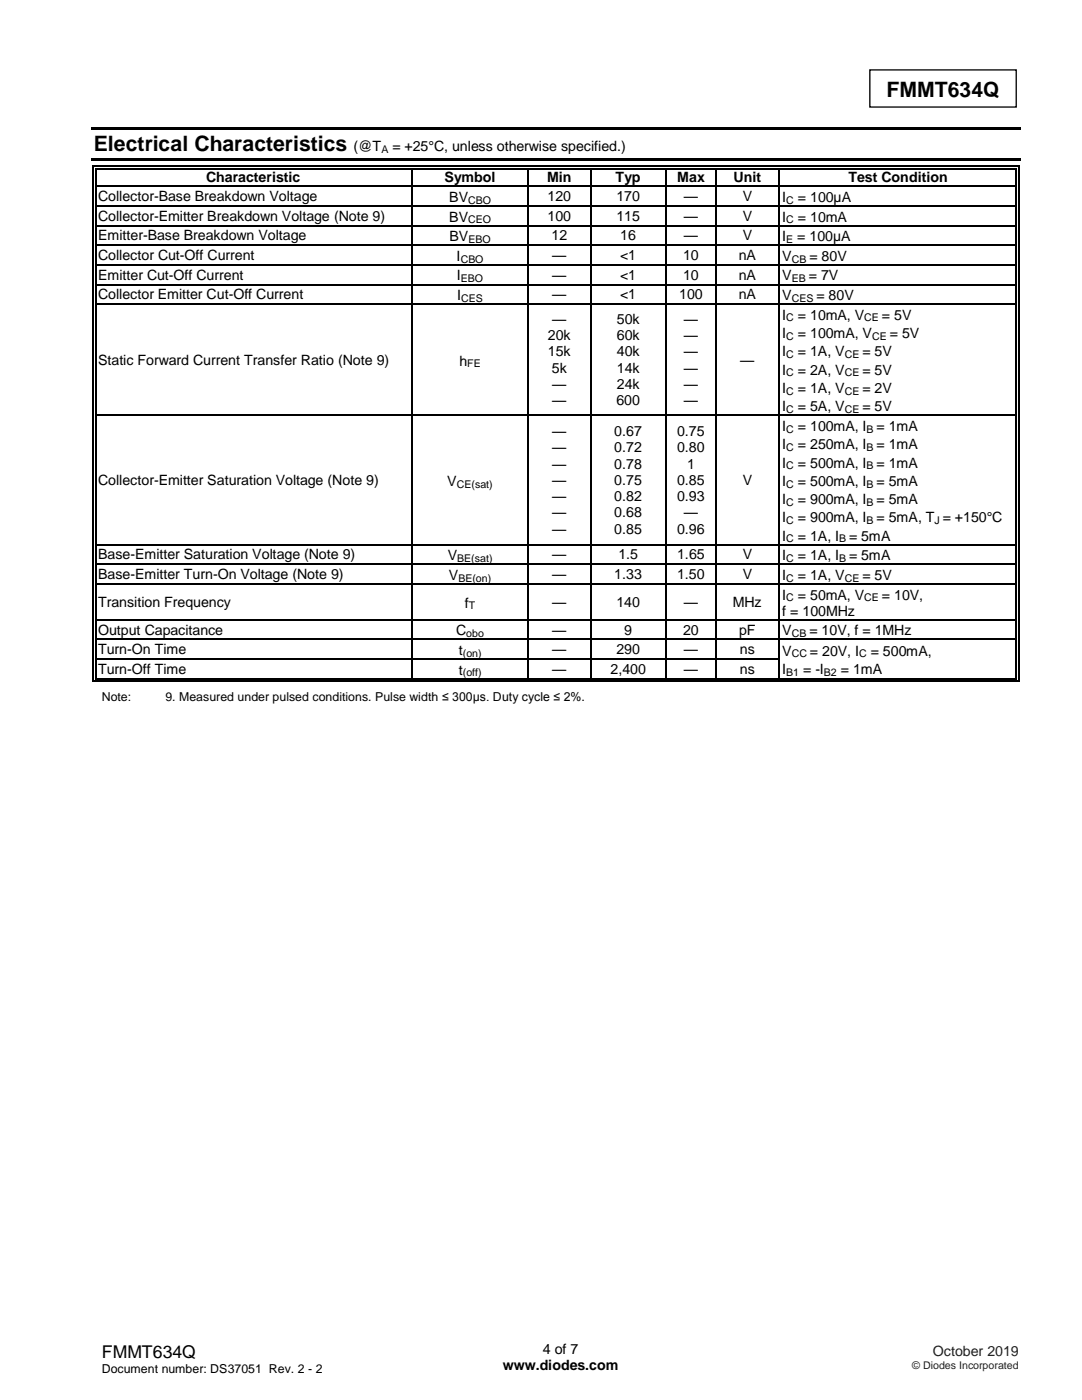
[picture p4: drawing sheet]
<svg xmlns="http://www.w3.org/2000/svg" width="216mm" height="279mm" viewBox="0 0 216 279" stroke-linecap="round" stroke-linejoin="round" font-family="sans-serif">
<defs><g id="words">
<g font-size="4.2">
<text x="176.9" y="19.3">FMMT634Q</text>
<text x="18.7" y="30.2">Electrical Characteristics</text>
</g>
<text font-size="3.5" x="20.3" y="270.9">FMMT634Q</text>
<g font-size="2.8">
<text x="70.5" y="30.2">(@T</text>
<text x="78.3" y="30.2">= +25°C, unless otherwise specified.)</text>
<text x="19.6" y="40.1">Collector-Base Breakdown Voltage</text>
<text x="41.1" y="36.4">Characteristic</text>
<text x="88.7" y="36.4">Symbol</text>
<text x="89.6" y="40.3">BV</text>
<text x="109.2" y="36.4">Min</text>
<text x="109.2" y="40.1">120</text>
<text x="122.8" y="36.4">Typ</text>
<text x="123" y="40.1">170</text>
<text x="135.1" y="36.4">Max</text>
<text x="136.5" y="40.1">—</text>
<text x="146.4" y="36.4">Unit</text>
<text x="148.2" y="40.1">V</text>
<text x="156.1" y="40.3">I</text>
<text x="159.2" y="40.3">= 100µA</text>
<text x="169.3" y="36.4">Test Condition</text>
<text x="19.6" y="44.1">Collector-Emitter Breakdown Voltage (Note 9)</text>
<text x="19.6" y="48">Emitter-Base Breakdown Voltage</text>
<text x="89.6" y="44.2">BV</text>
<text x="109.2" y="44.1">100</text>
<text x="110" y="48">12</text>
<text x="123" y="44.1">115</text>
<text x="123.8" y="48">16</text>
<text x="136.5" y="44.1">—</text>
<text x="136.5" y="48">—</text>
<text x="148.2" y="44.1">V</text>
<text x="148.2" y="48">V</text>
<text x="156.1" y="44.2">I</text>
<text x="159.2" y="44.2">= 10mA</text>
<text x="19.6" y="51.9">Collector Cut-Off Current</text>
<text x="89.7" y="48.1">BV</text>
<text x="91.1" y="52.1">I</text>
<text x="110.2" y="51.9">—</text>
<text x="123.7" y="51.9">&lt;1</text>
<text x="136.3" y="51.9">10</text>
<text x="147.4" y="51.9">nA</text>
<text x="156.1" y="48.1">I</text>
<text x="156.1" y="52.1">V</text>
<text x="159.1" y="48.1">= 100µA</text>
<text x="161.5" y="52.1">= 80V</text>
<text x="19.6" y="55.8">Emitter Cut-Off Current</text>
<text x="19.6" y="59.7">Collector Emitter Cut-Off Current</text>
<text x="91.2" y="56">I</text>
<text x="91.2" y="59.9">I</text>
<text x="110.2" y="55.8">—</text>
<text x="110.2" y="59.7">—</text>
<text x="123.7" y="55.8">&lt;1</text>
<text x="123.7" y="59.7">&lt;1</text>
<text x="135.5" y="59.7">100</text>
<text x="136.3" y="55.8">10</text>
<text x="147.4" y="55.8">nA</text>
<text x="147.4" y="59.7">nA</text>
<text x="156.1" y="56">V</text>
<text x="156.1" y="59.9">V</text>
<text x="161.4" y="56">= 7V</text>
<text x="162.9" y="59.9">= 80V</text>
<text x="110.2" y="64.7">—</text>
<text x="123.1" y="64.7">50k</text>
<text x="136.5" y="64.7">—</text>
<text x="156.1" y="63.8">I</text>
<text x="159.2" y="63.8">= 10mA, V</text>
<text x="176" y="63.8">= 5V</text>
<text x="109.3" y="67.9">20k</text>
<text x="109.3" y="71.1">15k</text>
<text x="123.1" y="67.9">60k</text>
<text x="123.1" y="71.1">40k</text>
<text x="136.5" y="67.9">—</text>
<text x="136.5" y="71.1">—</text>
<text x="156.1" y="67.5">I</text>
<text x="156.1" y="71.1">I</text>
<text x="159.2" y="67.5">= 100mA, V</text>
<text x="159.2" y="71.1">= 1A, V</text>
<text x="172.1" y="71.1">= 5V</text>
<text x="177.5" y="67.5">= 5V</text>
<text x="19.6" y="72.8">Static Forward Current Transfer Ratio (Note 9)</text>
<text x="91.7" y="72.9">h</text>
<text x="110.1" y="74.4">5k</text>
<text x="110.2" y="77.6">—</text>
<text x="123.1" y="74.4">14k</text>
<text x="123.1" y="77.6">24k</text>
<text x="136.5" y="74.4">—</text>
<text x="136.5" y="77.6">—</text>
<text x="147.7" y="72.8">—</text>
<text x="156.1" y="74.8">I</text>
<text x="159.2" y="74.8">= 2A, V</text>
<text x="172.1" y="74.8">= 5V</text>
<text x="110.2" y="80.9">—</text>
<text x="123" y="80.9">600</text>
<text x="136.5" y="80.9">—</text>
<text x="156.1" y="78.4">I</text>
<text x="156.1" y="82.1">I</text>
<text x="159.2" y="78.4">= 1A, V</text>
<text x="159.2" y="82.1">= 5A, V</text>
<text x="172.1" y="78.4">= 2V</text>
<text x="172.1" y="82.1">= 5V</text>
<text x="110.2" y="87.1">—</text>
<text x="122.6" y="87.1">0.67</text>
<text x="135.1" y="87.1">0.75</text>
<text x="156.1" y="86">I</text>
<text x="156.1" y="89.6">I</text>
<text x="159.2" y="86">= 100mA, I</text>
<text x="159.2" y="89.6">= 250mA, I</text>
<text x="174.9" y="86">= 1mA</text>
<text x="174.9" y="89.6">= 1mA</text>
<text x="110.2" y="90.3">—</text>
<text x="110.2" y="93.5">—</text>
<text x="122.6" y="90.3">0.72</text>
<text x="122.6" y="93.5">0.78</text>
<text x="135.1" y="90.3">0.80</text>
<text x="137.1" y="93.5">1</text>
<text x="156.1" y="93.3">I</text>
<text x="159.2" y="93.3">= 500mA, I</text>
<text x="174.9" y="93.3">= 1mA</text>
<text x="19.6" y="96.8">Collector-Emitter Saturation Voltage (Note 9)</text>
<text x="89.3" y="97">V</text>
<text x="110.2" y="96.8">—</text>
<text x="110.2" y="100">—</text>
<text x="122.6" y="96.8">0.75</text>
<text x="122.6" y="100">0.82</text>
<text x="135.1" y="96.8">0.85</text>
<text x="135.1" y="100">0.93</text>
<text x="148.2" y="96.8">V</text>
<text x="156.1" y="97">I</text>
<text x="156.1" y="100.6">I</text>
<text x="159.2" y="97">= 500mA, I</text>
<text x="159.2" y="100.6">= 900mA, I</text>
<text x="174.9" y="97">= 5mA</text>
<text x="174.9" y="100.6">= 5mA</text>
<text x="110.2" y="103.3">—</text>
<text x="110.2" y="106.5">—</text>
<text x="122.6" y="103.3">0.68</text>
<text x="122.6" y="106.5">0.85</text>
<text x="135.1" y="106.5">0.96</text>
<text x="136.5" y="103.3">—</text>
<text x="156.1" y="104.2">I</text>
<text x="156.1" y="107.9">I</text>
<text x="159.2" y="104.2">= 900mA, I</text>
<text x="159.2" y="107.9">= 1A, I</text>
<text x="169.5" y="107.9">= 5mA</text>
<text x="174.9" y="104.2">= 5mA, T = +150°C</text>
<text x="19.6" y="111.7">Base-Emitter Saturation Voltage (Note 9)</text>
<text x="89.3" y="111.8">V</text>
<text x="110.2" y="111.7">—</text>
<text x="123.4" y="111.7">1.5</text>
<text x="135.1" y="111.7">1.65</text>
<text x="148.2" y="111.7">V</text>
<text x="156.1" y="111.8">I</text>
<text x="159.2" y="111.8">= 1A, I</text>
<text x="169.5" y="111.8">= 5mA</text>
<text x="19.6" y="115.5">Base-Emitter Turn-On Voltage (Note 9)</text>
<text x="89.6" y="115.8">V</text>
<text x="110.2" y="115.5">—</text>
<text x="122.6" y="115.5">1.33</text>
<text x="135.1" y="115.5">1.50</text>
<text x="148.2" y="115.5">V</text>
<text x="156.1" y="115.8">I</text>
<text x="156.1" y="119.7">I</text>
<text x="159.2" y="115.8">= 1A, V</text>
<text x="159.2" y="119.7">= 50mA, V</text>
<text x="172.1" y="115.8">= 5V</text>
<text x="176" y="119.7">= 10V,</text>
<text x="19.6" y="121.1">Transition Frequency</text>
<text x="92.8" y="121.3">f</text>
<text x="110.2" y="121.1">—</text>
<text x="123" y="121.1">140</text>
<text x="136.5" y="121.1">—</text>
<text x="146.2" y="121.1">MHz</text>
<text x="156.1" y="122.9">f = 100MHz</text>
<text x="19.6" y="126.6">Output Capacitance</text>
<text x="19.6" y="130.5">Turn-On Time</text>
<text x="91" y="126.8">C</text>
<text x="91.5" y="130.7">t</text>
<text x="110.2" y="126.6">—</text>
<text x="110.2" y="130.5">—</text>
<text x="123" y="130.5">290</text>
<text x="124.6" y="126.6">9</text>
<text x="136.3" y="126.6">20</text>
<text x="136.5" y="130.5">—</text>
<text x="147.5" y="126.6">pF</text>
<text x="147.7" y="130.5">ns</text>
<text x="156.1" y="126.8">V</text>
<text x="156.1" y="130.9">V</text>
<text x="161.5" y="126.8">= 10V, f = 1MHz</text>
<text x="161.6" y="130.9">= 20V, I</text>
<text x="173.8" y="130.9">= 500mA,</text>
<text x="19.6" y="134.5">Turn-Off Time</text>
<text x="91.5" y="134.6">t</text>
<text x="110.2" y="134.5">—</text>
<text x="121.8" y="134.5">2,400</text>
<text x="136.5" y="134.5">—</text>
<text x="147.7" y="134.5">ns</text>
<text x="156.1" y="134.5">I</text>
<text x="160.3" y="134.5">= -I</text>
<text x="167.8" y="134.5">= 1mA</text>
<text x="100.3" y="273.5">www.diodes.com</text>
<text x="108.3" y="270.3">4 of 7</text>
</g>
<text font-size="2.8" fill="#231f20" x="186.1" y="270.6">October 2019</text>
<g font-size="2.5">
<text x="20.3" y="139.8">Note:</text>
<text x="33" y="139.8">9. Measured under pulsed conditions. Pulse width ≤ 300µs. Duty cycle ≤ 2%.</text>
<text x="20.3" y="274">Document number: DS37051 Rev. 2 - 2</text>
</g>
<g font-size="2.1">
<text x="76.1" y="30.5">A</text>
<text x="93.4" y="40.6">CBO</text>
<text x="156.9" y="40.6">C</text>
<text x="93.4" y="44.6">CEO</text>
<text x="156.9" y="44.6">C</text>
<text x="91.9" y="52.4">CBO</text>
<text x="93.5" y="48.5">EBO</text>
<text x="156.9" y="48.5">E</text>
<text x="158" y="52.4">CB</text>
<text x="92" y="56.3">EBO</text>
<text x="158" y="56.3">EB</text>
<text x="92.1" y="60.2">CES</text>
<text x="156.9" y="64.1">C</text>
<text x="158" y="60.2">CES</text>
<text x="172.5" y="64.1">CE</text>
<text x="156.9" y="67.8">C</text>
<text x="156.9" y="71.5">C</text>
<text x="168.6" y="71.5">CE</text>
<text x="174" y="67.8">CE</text>
<text x="93.2" y="73.3">FE</text>
<text x="156.9" y="75.1">C</text>
<text x="168.6" y="75.1">CE</text>
<text x="156.9" y="78.8">C</text>
<text x="156.9" y="82.4">C</text>
<text x="168.6" y="78.8">CE</text>
<text x="168.6" y="82.4">CE</text>
<text x="156.9" y="86.3">C</text>
<text x="156.9" y="90">C</text>
<text x="172.9" y="86.3">B</text>
<text x="172.9" y="90">B</text>
<text x="156.9" y="93.7">C</text>
<text x="172.9" y="93.7">B</text>
<text x="91.2" y="97.3">CE(sat)</text>
<text x="156.9" y="97.3">C</text>
<text x="156.9" y="100.9">C</text>
<text x="172.9" y="97.3">B</text>
<text x="172.9" y="100.9">B</text>
<text x="156.9" y="104.6">C</text>
<text x="172.9" y="104.6">B</text>
<text x="186.5" y="104.6">J</text>
<text x="91.2" y="112.2">BE(sat)</text>
<text x="156.9" y="108.3">C</text>
<text x="156.9" y="112.2">C</text>
<text x="167.5" y="108.3">B</text>
<text x="167.5" y="112.2">B</text>
<text x="91.5" y="116.1">BE(on)</text>
<text x="156.9" y="116.1">C</text>
<text x="156.9" y="120">C</text>
<text x="168.6" y="116.1">CE</text>
<text x="172.5" y="120">CE</text>
<text x="93.6" y="121.6">T</text>
<text x="92.3" y="131.1">(on)</text>
<text x="93" y="127.1">obo</text>
<text x="158" y="127.1">CB</text>
<text x="158" y="131.2">CC</text>
<text x="171.4" y="131.2">C</text>
<text x="92.3" y="135">(off)</text>
<text x="156.9" y="134.9">B1</text>
<text x="164.4" y="134.9">B2</text>
</g>
<text font-size="2.1" fill="#231f20" x="182" y="273.2">© Diodes Incorporated</text>
</g></defs>
<path d="M173.6 14h29.2v7.4h-29.2z" fill="none" stroke="#000" stroke-width=".26"/>
<g fill="#000">
<path d="M18.2 25.4h185.6v.5h-185.6z" fill-rule="evenodd"/>
<path d="M18.2 31.5h185.6v.5h-185.6z" fill-rule="evenodd"/>
<path d="M18.5 33.1h.2v.8h-.2z" fill-rule="evenodd"/>
<path d="M18.5 33.1h.7v.2h-.7z" fill-rule="evenodd"/>
<path d="M18.5 37.1h.2v.2h-.2z" fill-rule="evenodd"/>
<path d="M19 33.6h.2v.3h-.2z" fill-rule="evenodd"/>
<path d="M19 33.6h.2v.2h-.2z" fill-rule="evenodd"/>
<path d="M19 37.1h.2v.2h-.2z" fill-rule="evenodd"/>
<path d="M82.1 33.8l.3 .1z" fill-rule="evenodd"/>
<path d="M82.1 33.1h.8v.2h-.8z" fill-rule="evenodd"/>
<path d="M82.1 33.6h.8v.2h-.8z" fill-rule="evenodd"/>
<path d="M82.1 37.1h.3v.2h-.3z" fill-rule="evenodd"/>
<path d="M105.2 33.8l.3 .1z" fill-rule="evenodd"/>
<path d="M105.2 33.1h.8v.2h-.8z" fill-rule="evenodd"/>
<path d="M105.2 33.6h.8v.2h-.8z" fill-rule="evenodd"/>
<path d="M105.2 37.1h.3v.2h-.3z" fill-rule="evenodd"/>
<path d="M117.8 33.8l.2 .1z" fill-rule="evenodd"/>
<path d="M117.8 33.1h.7v.2h-.7z" fill-rule="evenodd"/>
<path d="M117.8 33.6h.7v.2h-.7z" fill-rule="evenodd"/>
<path d="M117.8 37.1h.2v.2h-.2z" fill-rule="evenodd"/>
<path d="M132.7 33.8l.3 .1z" fill-rule="evenodd"/>
<path d="M132.7 33.1h.8v.2h-.8z" fill-rule="evenodd"/>
<path d="M132.7 33.6h.8v.2h-.8z" fill-rule="evenodd"/>
<path d="M132.7 37.1h.3v.2h-.3z" fill-rule="evenodd"/>
<path d="M142.7 33.8l.3 .1z" fill-rule="evenodd"/>
<path d="M142.7 33.1h.8v.2h-.8z" fill-rule="evenodd"/>
<path d="M142.7 33.6h.8v.2h-.8z" fill-rule="evenodd"/>
<path d="M142.7 37.1h.3v.2h-.3z" fill-rule="evenodd"/>
<path d="M155.3 33.8l.2 .1z" fill-rule="evenodd"/>
<path d="M155.3 33.1h.7v.2h-.7z" fill-rule="evenodd"/>
<path d="M155.3 33.6h.7v.2h-.7z" fill-rule="evenodd"/>
<path d="M155.3 37.1h.2v.2h-.2z" fill-rule="evenodd"/>
<path d="M202.6 33.1h.8v.2h-.8z" fill-rule="evenodd"/>
<path d="M202.6 33.6h.3v.3h-.3z" fill-rule="evenodd"/>
<path d="M202.6 33.6h.3v.2h-.3z" fill-rule="evenodd"/>
<path d="M202.6 37.1h.3v.2h-.3z" fill-rule="evenodd"/>
<path d="M203.2 33.1h.2v.8h-.2z" fill-rule="evenodd"/>
<path d="M203.2 37.1h.2v.2h-.2z" fill-rule="evenodd"/>
<path d="M18.5 41h.2v.3h-.2z" fill-rule="evenodd"/>
<path d="M18.5 44.9h.2v.3h-.2z" fill-rule="evenodd"/>
<path d="M18.5 48.9h.2v.2h-.2z" fill-rule="evenodd"/>
<path d="M18.5 52.8h.2v.2h-.2z" fill-rule="evenodd"/>
<path d="M18.5 56.7h.2v.2h-.2z" fill-rule="evenodd"/>
<path d="M19 41h.2v.3h-.2z" fill-rule="evenodd"/>
<path d="M19 44.9h.2v.3h-.2z" fill-rule="evenodd"/>
<path d="M19 48.9h.2v.2h-.2z" fill-rule="evenodd"/>
<path d="M19 52.8h.2v.2h-.2z" fill-rule="evenodd"/>
<path d="M19 56.7h.2v.2h-.2z" fill-rule="evenodd"/>
<path d="M82.1 41h.3v.3h-.3z" fill-rule="evenodd"/>
<path d="M82.1 44.9h.3v.3h-.3z" fill-rule="evenodd"/>
<path d="M82.1 48.9h.3v.2h-.3z" fill-rule="evenodd"/>
<path d="M82.1 52.8h.3v.2h-.3z" fill-rule="evenodd"/>
<path d="M82.1 56.7h.3v.2h-.3z" fill-rule="evenodd"/>
<path d="M105.2 41h.3v.3h-.3z" fill-rule="evenodd"/>
<path d="M105.2 44.9h.3v.3h-.3z" fill-rule="evenodd"/>
<path d="M105.2 48.9h.3v.2h-.3z" fill-rule="evenodd"/>
<path d="M105.2 52.8h.3v.2h-.3z" fill-rule="evenodd"/>
<path d="M105.2 56.7h.3v.2h-.3z" fill-rule="evenodd"/>
<path d="M117.8 41h.2v.3h-.2z" fill-rule="evenodd"/>
<path d="M117.8 44.9h.2v.3h-.2z" fill-rule="evenodd"/>
<path d="M117.8 48.9h.2v.2h-.2z" fill-rule="evenodd"/>
<path d="M117.8 52.8h.2v.2h-.2z" fill-rule="evenodd"/>
<path d="M117.8 56.7h.2v.2h-.2z" fill-rule="evenodd"/>
<path d="M132.7 41h.3v.3h-.3z" fill-rule="evenodd"/>
<path d="M132.7 44.9h.3v.3h-.3z" fill-rule="evenodd"/>
<path d="M132.7 48.9h.3v.2h-.3z" fill-rule="evenodd"/>
<path d="M132.7 52.8h.3v.2h-.3z" fill-rule="evenodd"/>
<path d="M132.7 56.7h.3v.2h-.3z" fill-rule="evenodd"/>
<path d="M142.7 41h.3v.3h-.3z" fill-rule="evenodd"/>
<path d="M142.7 44.9h.3v.3h-.3z" fill-rule="evenodd"/>
<path d="M142.7 48.9h.3v.2h-.3z" fill-rule="evenodd"/>
<path d="M142.7 52.8h.3v.2h-.3z" fill-rule="evenodd"/>
<path d="M142.7 56.7h.3v.2h-.3z" fill-rule="evenodd"/>
<path d="M155.3 41h.2v.3h-.2z" fill-rule="evenodd"/>
<path d="M155.3 44.9h.2v.3h-.2z" fill-rule="evenodd"/>
<path d="M155.3 48.9h.2v.2h-.2z" fill-rule="evenodd"/>
<path d="M155.3 52.8h.2v.2h-.2z" fill-rule="evenodd"/>
<path d="M155.3 56.7h.2v.2h-.2z" fill-rule="evenodd"/>
<path d="M202.6 41h.3v.3h-.3z" fill-rule="evenodd"/>
<path d="M202.6 44.9h.3v.3h-.3z" fill-rule="evenodd"/>
<path d="M202.6 48.9h.3v.2h-.3z" fill-rule="evenodd"/>
<path d="M202.6 52.8h.3v.2h-.3z" fill-rule="evenodd"/>
<path d="M202.6 56.7h.3v.2h-.3z" fill-rule="evenodd"/>
<path d="M203.2 41h.2v.3h-.2z" fill-rule="evenodd"/>
<path d="M203.2 44.9h.2v.3h-.2z" fill-rule="evenodd"/>
<path d="M203.2 48.9h.2v.2h-.2z" fill-rule="evenodd"/>
<path d="M203.2 52.8h.2v.2h-.2z" fill-rule="evenodd"/>
<path d="M203.2 56.7h.2v.2h-.2z" fill-rule="evenodd"/>
<path d="M18.5 60.6h.2v.2h-.2z" fill-rule="evenodd"/>
<path d="M19 60.6h.2v.2h-.2z" fill-rule="evenodd"/>
<path d="M82.1 60.6h.3v.2h-.3z" fill-rule="evenodd"/>
<path d="M105.2 60.6h.3v.2h-.3z" fill-rule="evenodd"/>
<path d="M117.8 60.6h.2v.2h-.2z" fill-rule="evenodd"/>
<path d="M132.7 60.6h.3v.2h-.3z" fill-rule="evenodd"/>
<path d="M142.7 60.6h.3v.2h-.3z" fill-rule="evenodd"/>
<path d="M155.3 60.6h.2v.2h-.2z" fill-rule="evenodd"/>
<path d="M202.6 60.6h.3v.2h-.3z" fill-rule="evenodd"/>
<path d="M203.2 60.6h.2v.2h-.2z" fill-rule="evenodd"/>
<path d="M18.5 82.8h.2v.2h-.2z" fill-rule="evenodd"/>
<path d="M19 82.8h.2v.2h-.2z" fill-rule="evenodd"/>
<path d="M82.1 82.8h.3v.2h-.3z" fill-rule="evenodd"/>
<path d="M105.2 82.8h.3v.2h-.3z" fill-rule="evenodd"/>
<path d="M117.8 82.8h.2v.2h-.2z" fill-rule="evenodd"/>
<path d="M132.7 82.8h.3v.2h-.3z" fill-rule="evenodd"/>
<path d="M142.7 82.8h.3v.2h-.3z" fill-rule="evenodd"/>
<path d="M155.3 82.8h.2v.2h-.2z" fill-rule="evenodd"/>
<path d="M202.6 82.8h.3v.2h-.3z" fill-rule="evenodd"/>
<path d="M203.2 82.8h.2v.2h-.2z" fill-rule="evenodd"/>
<path d="M18.5 108.6h.2v.3h-.2z" fill-rule="evenodd"/>
<path d="M18.5 112.5h.2v.3h-.2z" fill-rule="evenodd"/>
<path d="M18.5 116.4h.2v.3h-.2z" fill-rule="evenodd"/>
<path d="M19 108.6h.2v.3h-.2z" fill-rule="evenodd"/>
<path d="M19 112.5h.2v.3h-.2z" fill-rule="evenodd"/>
<path d="M19 116.4h.2v.3h-.2z" fill-rule="evenodd"/>
<path d="M82.1 108.6h.3v.3h-.3z" fill-rule="evenodd"/>
<path d="M82.1 112.5h.3v.3h-.3z" fill-rule="evenodd"/>
<path d="M82.1 116.4h.3v.3h-.3z" fill-rule="evenodd"/>
<path d="M105.2 108.6h.3v.3h-.3z" fill-rule="evenodd"/>
<path d="M105.2 112.5h.3v.3h-.3z" fill-rule="evenodd"/>
<path d="M105.2 116.4h.3v.3h-.3z" fill-rule="evenodd"/>
<path d="M117.8 108.6h.2v.3h-.2z" fill-rule="evenodd"/>
<path d="M117.8 112.5h.2v.3h-.2z" fill-rule="evenodd"/>
<path d="M117.8 116.4h.2v.3h-.2z" fill-rule="evenodd"/>
<path d="M132.7 108.6h.3v.3h-.3z" fill-rule="evenodd"/>
<path d="M132.7 112.5h.3v.3h-.3z" fill-rule="evenodd"/>
<path d="M132.7 116.4h.3v.3h-.3z" fill-rule="evenodd"/>
<path d="M142.7 108.6h.3v.3h-.3z" fill-rule="evenodd"/>
<path d="M142.7 112.5h.3v.3h-.3z" fill-rule="evenodd"/>
<path d="M142.7 116.4h.3v.3h-.3z" fill-rule="evenodd"/>
<path d="M155.3 108.6h.2v.3h-.2z" fill-rule="evenodd"/>
<path d="M155.3 112.5h.2v.3h-.2z" fill-rule="evenodd"/>
<path d="M155.3 116.4h.2v.3h-.2z" fill-rule="evenodd"/>
<path d="M202.6 108.6h.3v.3h-.3z" fill-rule="evenodd"/>
<path d="M202.6 112.5h.3v.3h-.3z" fill-rule="evenodd"/>
<path d="M202.6 116.4h.3v.3h-.3z" fill-rule="evenodd"/>
<path d="M203.2 108.6h.2v.3h-.2z" fill-rule="evenodd"/>
<path d="M203.2 112.5h.2v.3h-.2z" fill-rule="evenodd"/>
<path d="M203.2 116.4h.2v.3h-.2z" fill-rule="evenodd"/>
<path d="M18.5 123.6h.2v.2h-.2z" fill-rule="evenodd"/>
<path d="M18.5 127.5h.2v.2h-.2z" fill-rule="evenodd"/>
<path d="M18.5 131.4h.2v.3h-.2z" fill-rule="evenodd"/>
<path d="M18.5 135.4h.2v.7h-.2z" fill-rule="evenodd"/>
<path d="M18.5 135.9h.7v.2h-.7z" fill-rule="evenodd"/>
<path d="M19 123.6h.2v.2h-.2z" fill-rule="evenodd"/>
<path d="M19 127.5h.2v.2h-.2z" fill-rule="evenodd"/>
<path d="M19 131.4h.2v.3h-.2z" fill-rule="evenodd"/>
<path d="M19 135.4h.2v.2h-.2z" fill-rule="evenodd"/>
<path d="M19 135.4h.2v.2h-.2z" fill-rule="evenodd"/>
<path d="M82.1 123.6h.3v.2h-.3z" fill-rule="evenodd"/>
<path d="M82.1 127.5h.3v.2h-.3z" fill-rule="evenodd"/>
<path d="M82.1 131.4h.3v.3h-.3z" fill-rule="evenodd"/>
<path d="M82.1 135.4h.8v.2h-.8z" fill-rule="evenodd"/>
<path d="M82.1 135.9h.8v.2h-.8z" fill-rule="evenodd"/>
<path d="M105.2 123.6h.3v.2h-.3z" fill-rule="evenodd"/>
<path d="M105.2 127.5h.3v.2h-.3z" fill-rule="evenodd"/>
<path d="M105.2 131.4h.3v.3h-.3z" fill-rule="evenodd"/>
<path d="M105.2 135.4h.8v.2h-.8z" fill-rule="evenodd"/>
<path d="M105.2 135.9h.8v.2h-.8z" fill-rule="evenodd"/>
<path d="M117.8 123.6h.2v.2h-.2z" fill-rule="evenodd"/>
<path d="M117.8 127.5h.2v.2h-.2z" fill-rule="evenodd"/>
<path d="M117.8 131.4h.2v.3h-.2z" fill-rule="evenodd"/>
<path d="M117.8 135.4h.7v.2h-.7z" fill-rule="evenodd"/>
<path d="M117.8 135.9h.7v.2h-.7z" fill-rule="evenodd"/>
<path d="M132.7 123.6h.3v.2h-.3z" fill-rule="evenodd"/>
<path d="M132.7 127.5h.3v.2h-.3z" fill-rule="evenodd"/>
<path d="M132.7 131.4h.3v.3h-.3z" fill-rule="evenodd"/>
<path d="M132.7 135.4h.8v.2h-.8z" fill-rule="evenodd"/>
<path d="M132.7 135.9h.8v.2h-.8z" fill-rule="evenodd"/>
<path d="M142.7 123.6h.3v.2h-.3z" fill-rule="evenodd"/>
<path d="M142.7 127.5h.3v.2h-.3z" fill-rule="evenodd"/>
<path d="M142.7 131.4h.3v.3h-.3z" fill-rule="evenodd"/>
<path d="M142.7 135.4h.8v.2h-.8z" fill-rule="evenodd"/>
<path d="M142.7 135.9h.8v.2h-.8z" fill-rule="evenodd"/>
<path d="M155.3 123.6h.2v.2h-.2z" fill-rule="evenodd"/>
<path d="M155.3 127.5h.2v.2h-.2z" fill-rule="evenodd"/>
<path d="M155.3 131.4h.2v.3h-.2z" fill-rule="evenodd"/>
<path d="M155.3 135.4h.7v.2h-.7z" fill-rule="evenodd"/>
<path d="M155.3 135.9h.7v.2h-.7z" fill-rule="evenodd"/>
<path d="M202.6 123.6h.3v.2h-.3z" fill-rule="evenodd"/>
<path d="M202.6 127.5h.3v.2h-.3z" fill-rule="evenodd"/>
<path d="M202.6 131.4h.3v.3h-.3z" fill-rule="evenodd"/>
<path d="M202.6 135.9h.8v.2h-.8z" fill-rule="evenodd"/>
<path d="M202.6 135.4h.3v.2h-.3z" fill-rule="evenodd"/>
<path d="M202.6 135.4h.3v.2h-.3z" fill-rule="evenodd"/>
<path d="M203.2 123.6h.2v.2h-.2z" fill-rule="evenodd"/>
<path d="M203.2 127.5h.2v.2h-.2z" fill-rule="evenodd"/>
<path d="M203.2 131.4h.2v.3h-.2z" fill-rule="evenodd"/>
<path d="M203.2 135.4h.2v.7h-.2z" fill-rule="evenodd"/>
</g>
<g fill="none" stroke="#000" stroke-width=".25">
<path d="M18.6 33.9v3.2M18.6 37.3v3.7M19.1 33.9v3.2M19.1 37.3v3.7M19.2 33.2h62.9M19.2 33.7h62.9M19.2 37.2h62.9M82.3 33.9v3.2M82.3 37.3v3.7M82.4 37.2h22.8M82.9 33.2h22.3M82.9 33.7h22.3"/>
<path d="M105.4 33.9v3.2M105.4 37.3v3.7M105.5 37.2h12.3M106 33.2h11.8M106 33.7h11.8M117.9 33.9v3.2M117.9 37.3v3.7M118 37.2h14.7M118.5 33.2h14.2M118.5 33.7h14.2M132.9 33.9v3.2M132.9 37.3v3.7"/>
<path d="M133 37.2h9.7M133.5 33.2h9.2M133.5 33.7h9.2M142.9 33.9v3.2M142.9 37.3v3.7M143 37.2h12.3M143.5 33.2h11.8M143.5 33.7h11.8M155.4 33.9v3.2M155.4 37.3v3.7M155.5 37.2h47.1M156 33.2h46.6"/>
<path d="M156 33.7h46.6M202.8 33.9v3.2M202.8 37.3v3.7M203.3 33.9v3.2M203.3 37.3v3.7M18.6 41.3v3.6M18.6 45.2v3.7M18.6 49.1v3.7M18.6 53v3.7M18.6 56.9v3.7M19.1 41.3v3.6M19.1 45.2v3.7"/>
<path d="M19.1 49.1v3.7M19.1 53v3.7M19.1 56.9v3.7M19.2 41.2h62.9M19.2 45h62.9M19.2 49h62.9M19.2 52.9h62.9M19.2 56.8h62.9M82.3 41.3v3.6M82.3 45.2v3.7M82.3 49.1v3.7M82.3 53v3.7"/>
<path d="M82.3 56.9v3.7M82.4 41.2h22.8M82.4 45h22.8M82.4 49h22.8M82.4 52.9h22.8M82.4 56.8h22.8M105.4 41.3v3.6M105.4 45.2v3.7M105.4 49.1v3.7M105.4 53v3.7M105.4 56.9v3.7M105.5 41.2h12.3"/>
<path d="M105.5 45h12.3M105.5 49h12.3M105.5 52.9h12.3M105.5 56.8h12.3M117.9 41.3v3.6M117.9 45.2v3.7M117.9 49.1v3.7M117.9 53v3.7M117.9 56.9v3.7M118 41.2h14.7M118 45h14.7M118 49h14.7"/>
<path d="M118 52.9h14.7M118 56.8h14.7M132.9 41.3v3.6M132.9 45.2v3.7M132.9 49.1v3.7M132.9 53v3.7M132.9 56.9v3.7M133 41.2h9.7M133 45h9.7M133 49h9.7M133 52.9h9.7M133 56.8h9.7"/>
<path d="M142.9 41.3v3.6M142.9 45.2v3.7M142.9 49.1v3.7M142.9 53v3.7M142.9 56.9v3.7M143 41.2h12.3M143 45h12.3M143 49h12.3M143 52.9h12.3M143 56.8h12.3M155.4 41.3v3.6M155.4 45.2v3.7"/>
<path d="M155.4 49.1v3.7M155.4 53v3.7M155.4 56.9v3.7M155.5 41.2h47.1M155.5 45h47.1M155.5 49h47.1M155.5 52.9h47.1M155.5 56.8h47.1M202.8 41.3v3.6M202.8 45.2v3.7M202.8 49.1v3.7M202.8 53v3.7"/>
<path d="M202.8 56.9v3.7M203.3 41.3v3.6M203.3 45.2v3.7M203.3 49.1v3.7M203.3 53v3.7M203.3 56.9v3.7M18.6 60.8v22M19.1 60.8v22M19.2 60.7h62.9M82.3 60.8v22M82.4 60.7h22.8M105.4 60.8v22"/>
<path d="M105.5 60.7h12.3M117.9 60.8v22M118 60.7h14.7M132.9 60.8v22M133 60.7h9.7M142.9 60.8v22M143 60.7h12.3M155.4 60.8v22M155.5 60.7h47.1M202.8 60.8v22M203.3 60.8v22M18.6 83v25.6"/>
<path d="M19.1 83v25.6M19.2 82.9h62.9M82.3 83v25.6M82.4 82.9h22.8M105.4 83v25.6M105.5 82.9h12.3M117.9 83v25.6M118 82.9h14.7M132.9 83v25.6M133 82.9h9.7M142.9 83v25.6M143 82.9h12.3"/>
<path d="M155.4 83v25.6M155.5 82.9h47.1M202.8 83v25.6M203.3 83v25.6M18.6 108.9v3.6M18.6 112.8v3.6M18.6 116.7v6.9M19.1 108.9v3.6M19.1 112.8v3.6M19.1 116.7v6.9M19.2 108.7h62.9M19.2 112.6h62.9"/>
<path d="M19.2 116.6h62.9M82.3 108.9v3.6M82.3 112.8v3.6M82.3 116.7v6.9M82.4 108.7h22.8M82.4 112.6h22.8M82.4 116.6h22.8M105.4 108.9v3.6M105.4 112.8v3.6M105.4 116.7v6.9M105.5 108.7h12.3M105.5 112.6h12.3"/>
<path d="M105.5 116.6h12.3M117.9 108.9v3.6M117.9 112.8v3.6M117.9 116.7v6.9M118 108.7h14.7M118 112.6h14.7M118 116.6h14.7M132.9 108.9v3.6M132.9 112.8v3.6M132.9 116.7v6.9M133 108.7h9.7M133 112.6h9.7"/>
<path d="M133 116.6h9.7M142.9 108.9v3.6M142.9 112.8v3.6M142.9 116.7v6.9M143 108.7h12.3M143 112.6h12.3M143 116.6h12.3M155.4 108.9v3.6M155.4 112.8v3.6M155.4 116.7v6.9M155.5 108.7h47.1M155.5 112.6h47.1"/>
<path d="M155.5 116.6h47.1M202.8 108.9v3.6M202.8 112.8v3.6M202.8 116.7v6.9M203.3 108.9v3.6M203.3 112.8v3.6M203.3 116.7v6.9M18.6 123.8v3.7M18.6 127.7v3.7M18.6 131.7v3.7M19.1 123.8v3.7M19.1 127.7v3.7"/>
<path d="M19.1 131.7v3.7M19.2 123.7h62.9M19.2 127.6h62.9M19.2 131.6h62.9M19.2 136h62.9M19.2 135.5h62.9M82.3 123.8v3.7M82.3 127.7v3.7M82.3 131.7v3.7M82.4 123.7h22.8M82.4 127.6h22.8M82.4 131.6h22.8"/>
<path d="M82.9 136h22.3M82.9 135.5h22.3M105.4 123.8v3.7M105.4 127.7v3.7M105.4 131.7v3.7M105.5 123.7h12.3M105.5 127.6h12.3M105.5 131.6h12.3M106 136h11.8M106 135.5h11.8M117.9 123.8v3.7M117.9 127.7v3.7"/>
<path d="M117.9 131.7v3.7M118 123.7h14.7M118 127.6h14.7M118 131.6h14.7M118.5 136h14.2M118.5 135.5h14.2M132.9 123.8v3.7M132.9 127.7v3.7M132.9 131.7v3.7M133 123.7h9.7M133 127.6h9.7M133 131.6h9.7"/>
<path d="M133.5 136h9.2M133.5 135.5h9.2M142.9 123.8v3.7M142.9 127.7v3.7M142.9 131.7v3.7M143 123.7h12.3M143 127.6h12.3M143 131.6h12.3M143.5 136h11.8M143.5 135.5h11.8M155.4 123.8v3.7M155.4 127.7v3.7"/>
<path d="M155.4 131.7v3.7M155.5 123.7h47.1M155.5 127.6h47.1M156 136h46.6M156 135.5h46.6M202.8 123.8v3.7M202.8 127.7v3.7M202.8 131.7v3.7M203.3 123.8v3.7M203.3 127.7v3.7M203.3 131.7v3.7"/>
</g>
<use href="#words"/>
</svg>
